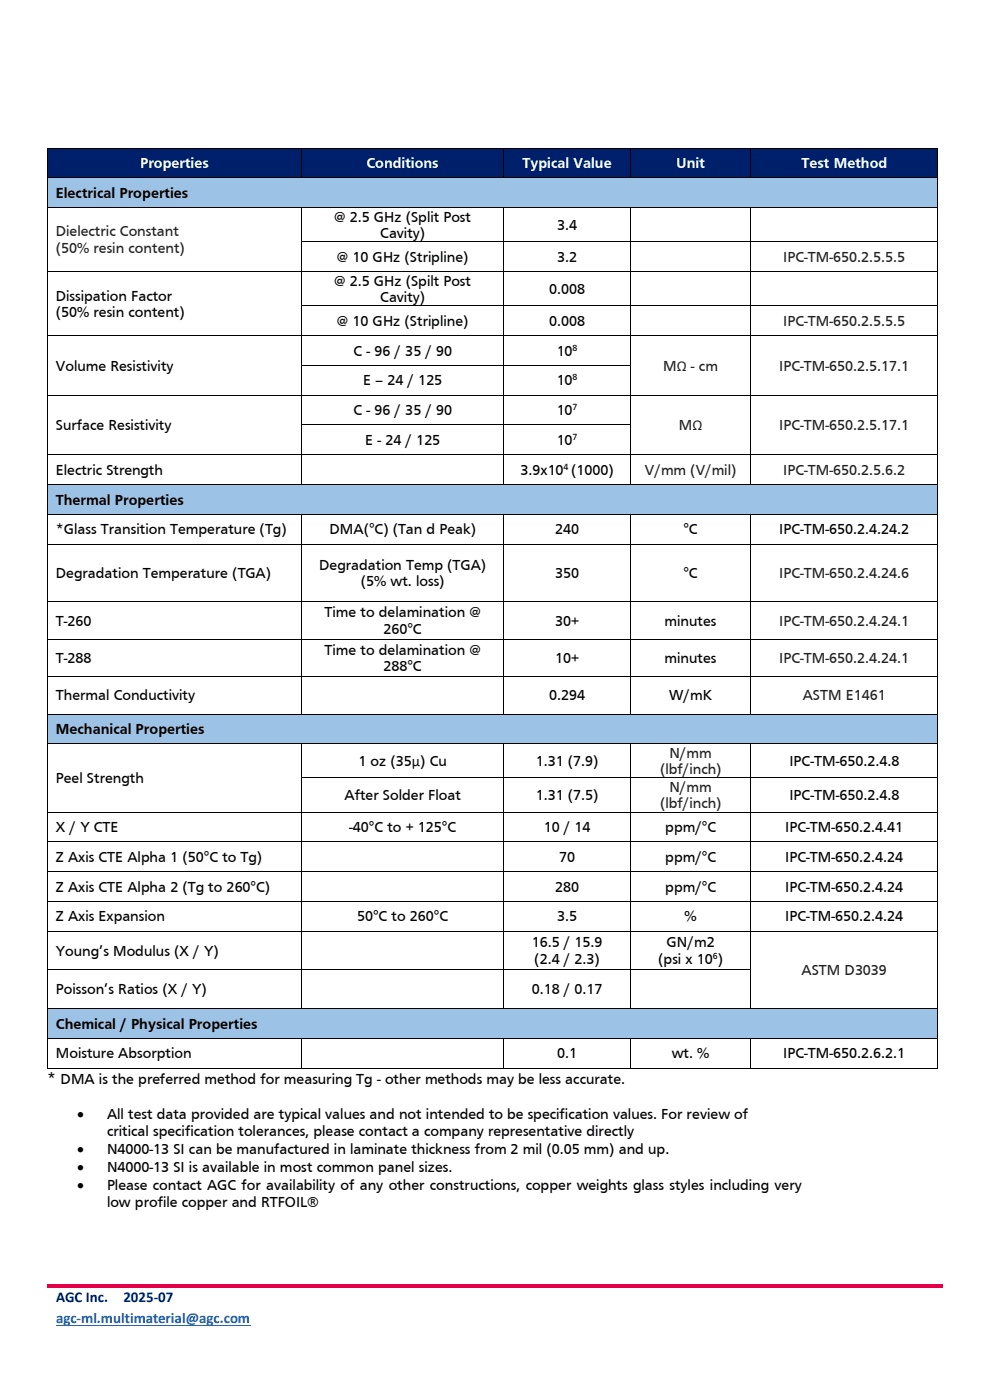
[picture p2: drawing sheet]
<svg xmlns="http://www.w3.org/2000/svg" width="210mm" height="297mm" viewBox="0 0 210 297" stroke-linecap="round" stroke-linejoin="round" font-family="sans-serif">
<defs><g id="words">
<text font-size="3.5" x="10" y="229.9">* DMA is the preferred method for measuring Tg - other methods may be less accurate.</text>
<g font-size="3.2" fill="#fff">
<text x="29.7" y="35.7">Properties</text>
<text x="77.7" y="35.7">Conditions</text>
<text x="110.8" y="35.7">Typical Value</text>
<text x="143.5" y="35.7">Unit</text>
<text x="170" y="35.7">Test Method</text>
</g>
<g font-size="3.2">
<text x="11.9" y="42">Electrical Properties</text>
<text x="70.9" y="47">@ 2.5 GHz (Split Post</text>
<text x="80.7" y="50.6">Cavity)</text>
<text x="118.2" y="48.8">3.4</text>
<text x="71.5" y="55.5">@ 10 GHz (Stripline)</text>
<text x="118.2" y="55.5">3.2</text>
<text x="11.9" y="63.8">Dissipation Factor</text>
<text x="70.9" y="60.6">@ 2.5 GHz (Spilt Post</text>
<text x="80.7" y="64.1">Cavity)</text>
<text x="116.5" y="62.4">0.008</text>
<text x="11.9" y="67.3">(50% resin content)</text>
<text x="71.5" y="69.1">@ 10 GHz (Stripline)</text>
<text x="116.5" y="69.1">0.008</text>
<text x="75" y="75.4">C - 96 / 35 / 90</text>
<text x="118.1" y="75.4">10</text>
<text x="11.9" y="78.6">Volume Resistivity</text>
<text x="77" y="81.8">E – 24 / 125</text>
<text x="118.1" y="81.8">10</text>
<text x="75" y="88.1">C - 96 / 35 / 90</text>
<text x="118.1" y="88.1">10</text>
<text x="11.9" y="91.2">Surface Resistivity</text>
<text x="77.5" y="94.4">E - 24 / 125</text>
<text x="118.1" y="94.4">10</text>
<text x="11.9" y="100.7">Electric Strength</text>
<text x="110.4" y="100.7">3.9x10 (1000)</text>
<text x="11.9" y="107">Thermal Properties</text>
<text x="11.9" y="113.3">*Glass Transition Temperature (Tg)</text>
<text x="69.9" y="113.3">DMA(°C) (Tan d Peak)</text>
<text x="117.8" y="113.3">240</text>
<text x="145" y="113.3">°C</text>
<text x="165.3" y="113.3">IPC-TM-650.2.4.24.2</text>
<text x="11.9" y="122.6">Degradation Temperature (TGA)</text>
<text x="67.7" y="120.9">Degradation Temp (TGA)</text>
<text x="76.6" y="124.4">(5% wt. loss)</text>
<text x="117.8" y="122.6">350</text>
<text x="145" y="122.6">°C</text>
<text x="68.9" y="131">Time to delamination @</text>
<text x="11.9" y="132.7">T-260</text>
<text x="81.3" y="134.5">260°C</text>
<text x="117.8" y="132.7">30+</text>
<text x="141" y="132.7">minutes</text>
<text x="11.9" y="140.6">T-288</text>
<text x="68.9" y="138.9">Time to delamination @</text>
<text x="81.3" y="142.4">288°C</text>
<text x="117.8" y="140.6">10+</text>
<text x="141" y="140.6">minutes</text>
<text x="11.9" y="148.6">Thermal Conductivity</text>
<text x="116.5" y="148.6">0.294</text>
<text x="142" y="148.6">W/mK</text>
<text x="11.9" y="155.7">Mechanical Properties</text>
<text x="11.9" y="166.1">Peel Strength</text>
<text x="76" y="162.5">1 oz (35µ) Cu</text>
<text x="113.6" y="162.5">1.31 (7.9)</text>
<text x="167.5" y="162.5">IPC-TM-650.2.4.8</text>
<text x="73.1" y="169.8">After Solder Float</text>
<text x="113.6" y="169.8">1.31 (7.5)</text>
<text x="167.5" y="169.8">IPC-TM-650.2.4.8</text>
<text x="11.9" y="176.6">X / Y CTE</text>
<text x="74.1" y="176.6">-40°C to + 125°C</text>
<text x="115.3" y="176.6">10 / 14</text>
<text x="141.1" y="176.6">ppm/°C</text>
<text x="166.6" y="176.6">IPC-TM-650.2.4.41</text>
<text x="11.9" y="182.9">Z Axis CTE Alpha 1 (50°C to Tg)</text>
<text x="118.6" y="182.9">70</text>
<text x="141.1" y="182.9">ppm/°C</text>
<text x="166.6" y="182.9">IPC-TM-650.2.4.24</text>
<text x="11.9" y="189.2">Z Axis CTE Alpha 2 (Tg to 260°C)</text>
<text x="117.8" y="189.2">280</text>
<text x="141.1" y="189.2">ppm/°C</text>
<text x="166.6" y="189.2">IPC-TM-650.2.4.24</text>
<text x="11.9" y="195.5">Z Axis Expansion</text>
<text x="75.8" y="195.5">50°C to 260°C</text>
<text x="118.2" y="195.5">3.5</text>
<text x="145.2" y="195.5">%</text>
<text x="166.6" y="195.5">IPC-TM-650.2.4.24</text>
<text x="11.9" y="202.8">Young’s Modulus (X / Y)</text>
<text x="112.8" y="201">16.5 / 15.9</text>
<text x="141.4" y="201">GN/m2</text>
<text x="113.4" y="204.5">(2.4 / 2.3)</text>
<text x="139.6" y="204.5">(psi x 10 )</text>
<text x="11.9" y="211">Poisson’s Ratios (X / Y)</text>
<text x="112.8" y="211">0.18 / 0.17</text>
<text x="11.9" y="218.3">Chemical / Physical Properties</text>
<text x="11.9" y="224.6">Moisture Absorption</text>
<text x="118.2" y="224.6">0.1</text>
<text x="142.5" y="224.6">wt. %</text>
<text x="166.2" y="224.6">IPC-TM-650.2.6.2.1</text>
<text x="16.3" y="237.4">•</text>
<text x="22.7" y="237.4">All test data provided are typical values and not intended to be specification values. For review of</text>
<text x="16.3" y="244.8">•</text>
<text x="22.7" y="240.9">critical specification tolerances, please contact a company representative directly</text>
<text x="22.7" y="244.8">N4000-13 SI can be manufactured in laminate thickness from 2 mil (0.05 mm) and up.</text>
<text x="16.3" y="248.7">•</text>
<text x="22.7" y="248.7">N4000-13 SI is available in most common panel sizes.</text>
<text x="16.3" y="252.5">•</text>
<text x="22.7" y="252.5">Please contact AGC for availability of any other constructions, copper weights glass styles including very</text>
<text x="22.7" y="256.1">low profile copper and RTFOIL®</text>
</g>
<g font-size="3.2" fill="#231f20">
<text x="11.9" y="50.2">Dielectric Constant</text>
<text x="11.9" y="53.7">(50% resin content)</text>
<text x="166.2" y="55.5">IPC-TM-650.2.5.5.5</text>
<text x="166.2" y="69.1">IPC-TM-650.2.5.5.5</text>
<text x="140.7" y="78.6">MΩ - cm</text>
<text x="165.3" y="78.6">IPC-TM-650.2.5.17.1</text>
<text x="144" y="91.2">MΩ</text>
<text x="165.3" y="91.2">IPC-TM-650.2.5.17.1</text>
<text x="136.8" y="100.7">V/mm (V/mil)</text>
<text x="166.2" y="100.7">IPC-TM-650.2.5.6.2</text>
<text x="165.3" y="122.6">IPC-TM-650.2.4.24.6</text>
<text x="165.3" y="132.7">IPC-TM-650.2.4.24.1</text>
<text x="165.3" y="140.6">IPC-TM-650.2.4.24.1</text>
<text x="170.3" y="148.6">ASTM E1461</text>
<text x="142" y="160.7">N/mm</text>
<text x="140" y="164.3">(lbf/inch)</text>
<text x="140" y="171.5">(lbf/inch)</text>
<text x="142" y="168">N/mm</text>
<text x="170" y="206.9">ASTM D3039</text>
</g>
<g font-size="3.2" fill="#001f6b">
<text x="11.9" y="276.3">AGC Inc.</text>
<text x="26.2" y="276.3">2025-07</text>
</g>
<text font-size="3.2" fill="#0563c1" x="11.9" y="280.7">agc-ml.multimaterial@agc.com</text>
<g font-size="1.9">
<text x="121.5" y="74.4">8</text>
<text x="121.5" y="80.7">8</text>
<text x="121.5" y="87">7</text>
<text x="121.5" y="93.4">7</text>
<text x="119.6" y="99.7">4</text>
<text x="151.2" y="203.5">6</text>
</g>
</g></defs>
<g fill="#001f6b">
<path d="M10.2 31.5h53.7v6.1h-53.7z" fill-rule="evenodd"/>
<path d="M11.9 32.8h50.3v3.6h-50.3z" fill-rule="evenodd"/>
<path d="M64 31.5h42.8v6.1h-42.8z" fill-rule="evenodd"/>
<path d="M65.8 32.8h39.3v3.6h-39.3z" fill-rule="evenodd"/>
<path d="M106.9 31.5h26.8v6.1h-26.8z" fill-rule="evenodd"/>
<path d="M108.6 32.8h23.5v3.6h-23.5z" fill-rule="evenodd"/>
<path d="M133.8 31.5h25.4v6.1h-25.4z" fill-rule="evenodd"/>
<path d="M135.5 32.8h22v3.6h-22z" fill-rule="evenodd"/>
<path d="M159.3 31.5h39.6v6.1h-39.6z" fill-rule="evenodd"/>
<path d="M161 32.8h36.2v3.6h-36.2z" fill-rule="evenodd"/>
</g>
<g fill="#000">
<path d="M10 31.3h.2v.2h-.2z" fill-rule="evenodd"/>
<path d="M10 31.3h.2v.2h-.2z" fill-rule="evenodd"/>
<path d="M63.9 31.3h.2v.2h-.2z" fill-rule="evenodd"/>
<path d="M106.8 31.3h.2v.2h-.2z" fill-rule="evenodd"/>
<path d="M133.7 31.3h.2v.2h-.2z" fill-rule="evenodd"/>
<path d="M159.2 31.3h.1v.2h-.1z" fill-rule="evenodd"/>
<path d="M198.9 31.3h.1v.2h-.1z" fill-rule="evenodd"/>
<path d="M198.9 31.3h.1v.2h-.1z" fill-rule="evenodd"/>
</g>
<path d="M10.1 31.5v6.1M10.2 31.4h53.7M64 31.5v6.1M64.1 31.4h42.7M106.9 31.5v6.1M107 31.4h26.7M133.8 31.5v6.1M133.9 31.4h25.3M159.3 31.5v6.1M159.3 31.4h39.6M199 31.5v6.1" fill="none" stroke="#000" stroke-width=".21"/>
<g fill="#9cc2e5">
<path d="M10.2 37.9h188.7v6.1h-188.7z" fill-rule="evenodd"/>
<path d="M11.9 39.1h185.3v3.6h-185.3z" fill-rule="evenodd"/>
</g>
<g fill="#000">
<path d="M10 37.6h.2v.2h-.2z" fill-rule="evenodd"/>
<path d="M63.9 37.6h.2v.2h-.2z" fill-rule="evenodd"/>
<path d="M106.8 37.6h.2v.2h-.2z" fill-rule="evenodd"/>
<path d="M133.7 37.6h.2v.2h-.2z" fill-rule="evenodd"/>
<path d="M159.2 37.6h.1v.2h-.1z" fill-rule="evenodd"/>
<path d="M198.9 37.6h.1v.2h-.1z" fill-rule="evenodd"/>
<path d="M10 44h.2v.2h-.2z" fill-rule="evenodd"/>
<path d="M10 51.2h.2v.2h-.2z" fill-rule="evenodd"/>
<path d="M10 57.5h.2v.2h-.2z" fill-rule="evenodd"/>
<path d="M63.9 44h.2v.2h-.2z" fill-rule="evenodd"/>
<path d="M63.9 51.2h.2v.2h-.2z" fill-rule="evenodd"/>
<path d="M63.9 57.5h.2v.2h-.2z" fill-rule="evenodd"/>
<path d="M106.8 44h.2v.2h-.2z" fill-rule="evenodd"/>
<path d="M106.8 51.2h.2v.2h-.2z" fill-rule="evenodd"/>
<path d="M106.8 57.5h.2v.2h-.2z" fill-rule="evenodd"/>
<path d="M133.7 44h.2v.2h-.2z" fill-rule="evenodd"/>
<path d="M133.7 51.2h.2v.2h-.2z" fill-rule="evenodd"/>
<path d="M133.7 57.5h.2v.2h-.2z" fill-rule="evenodd"/>
<path d="M159.2 44h.1v.2h-.1z" fill-rule="evenodd"/>
<path d="M159.2 51.2h.1v.2h-.1z" fill-rule="evenodd"/>
<path d="M159.2 57.5h.1v.2h-.1z" fill-rule="evenodd"/>
<path d="M198.9 44h.1v.2h-.1z" fill-rule="evenodd"/>
<path d="M198.9 51.2h.1v.2h-.1z" fill-rule="evenodd"/>
<path d="M198.9 57.5h.1v.2h-.1z" fill-rule="evenodd"/>
<path d="M10 64.8h.2v.2h-.2z" fill-rule="evenodd"/>
<path d="M10 71.1h.2v.2h-.2z" fill-rule="evenodd"/>
<path d="M10 77.4h.2v.2h-.2z" fill-rule="evenodd"/>
<path d="M63.9 64.8h.2v.2h-.2z" fill-rule="evenodd"/>
<path d="M63.9 71.1h.2v.2h-.2z" fill-rule="evenodd"/>
<path d="M63.9 77.4h.2v.2h-.2z" fill-rule="evenodd"/>
<path d="M106.8 64.8h.2v.2h-.2z" fill-rule="evenodd"/>
<path d="M106.8 71.1h.2v.2h-.2z" fill-rule="evenodd"/>
<path d="M106.8 77.4h.2v.2h-.2z" fill-rule="evenodd"/>
<path d="M133.7 64.8h.2v.2h-.2z" fill-rule="evenodd"/>
<path d="M133.7 71.1h.2v.2h-.2z" fill-rule="evenodd"/>
<path d="M133.7 77.4h.2v.2h-.2z" fill-rule="evenodd"/>
<path d="M159.2 64.8h.1v.2h-.1z" fill-rule="evenodd"/>
<path d="M159.2 71.1h.1v.2h-.1z" fill-rule="evenodd"/>
<path d="M159.2 77.4h.1v.2h-.1z" fill-rule="evenodd"/>
<path d="M198.9 64.8h.1v.2h-.1z" fill-rule="evenodd"/>
<path d="M198.9 71.1h.1v.2h-.1z" fill-rule="evenodd"/>
<path d="M198.9 77.4h.1v.2h-.1z" fill-rule="evenodd"/>
<path d="M10 83.7h.2v.2h-.2z" fill-rule="evenodd"/>
<path d="M10 90.1h.2v.1h-.2z" fill-rule="evenodd"/>
<path d="M10 96.4h.2v.1h-.2z" fill-rule="evenodd"/>
<path d="M63.9 83.7h.2v.2h-.2z" fill-rule="evenodd"/>
<path d="M63.9 90.1h.2v.1h-.2z" fill-rule="evenodd"/>
<path d="M63.9 96.4h.2v.1h-.2z" fill-rule="evenodd"/>
<path d="M106.8 83.7h.2v.2h-.2z" fill-rule="evenodd"/>
<path d="M106.8 90.1h.2v.1h-.2z" fill-rule="evenodd"/>
<path d="M106.8 96.4h.2v.1h-.2z" fill-rule="evenodd"/>
<path d="M133.7 83.7h.2v.2h-.2z" fill-rule="evenodd"/>
<path d="M133.7 90.1h.2v.1h-.2z" fill-rule="evenodd"/>
<path d="M133.7 96.4h.2v.1h-.2z" fill-rule="evenodd"/>
<path d="M159.2 83.7h.1v.2h-.1z" fill-rule="evenodd"/>
<path d="M159.2 90.1h.1v.1h-.1z" fill-rule="evenodd"/>
<path d="M159.2 96.4h.1v.1h-.1z" fill-rule="evenodd"/>
<path d="M198.9 83.7h.1v.2h-.1z" fill-rule="evenodd"/>
<path d="M198.9 90.1h.1v.1h-.1z" fill-rule="evenodd"/>
<path d="M198.9 96.4h.1v.1h-.1z" fill-rule="evenodd"/>
</g>
<g fill="none" stroke="#000" stroke-width=".21">
<path d="M10.1 37.8v6.2M10.2 37.7h53.7M64.1 37.7h42.7M107 37.7h26.7M133.9 37.7h25.3M159.3 37.7h39.6M199 37.8v6.2M10.1 44.2v7M10.1 51.4v6.1M10.1 57.7v7.1M10.2 44.1h53.7M10.2 57.6h53.7"/>
<path d="M64 44.2v7M64 51.4v6.1M64 57.7v7.1M64.1 44.1h42.7M64.1 51.3h42.7M64.1 57.6h42.7M106.9 44.2v7M106.9 51.4v6.1M106.9 57.7v7.1M107 44.1h26.7M107 51.3h26.7M107 57.6h26.7"/>
<path d="M133.8 44.2v7M133.8 51.4v6.1M133.8 57.7v7.1M133.9 44.1h25.3M133.9 51.3h25.3M133.9 57.6h25.3M159.3 44.2v7M159.3 51.4v6.1M159.3 57.7v7.1M159.3 44.1h39.6M159.3 51.3h39.6M159.3 57.6h39.6"/>
<path d="M199 44.2v7M199 51.4v6.1M199 57.7v7.1M10.1 65v6.1M10.1 71.3v6.1M10.1 77.6v6.1M10.2 71.2h53.7M64 65v6.1M64 71.3v6.1M64 77.6v6.1M64.1 64.9h42.7M64.1 71.2h42.7"/>
<path d="M64.1 77.5h42.7M106.9 65v6.1M106.9 71.3v6.1M106.9 77.6v6.1M107 64.9h26.7M107 71.2h26.7M107 77.5h26.7M133.8 65v6.1M133.8 71.3v6.1M133.8 77.6v6.1M133.9 64.9h25.3M133.9 71.2h25.3"/>
<path d="M159.3 65v6.1M159.3 71.3v6.1M159.3 77.6v6.1M159.3 64.9h39.6M159.3 71.2h39.6M199 65v6.1M199 71.3v6.1M199 77.6v6.1M10.1 83.9v6.2M10.1 90.2v6.2M10.1 96.5v6.2M10.2 83.8h53.7"/>
<path d="M10.2 96.4h53.7M64 83.9v6.2M64 90.2v6.2M64 96.5v6.2M64.1 83.8h42.7M64.1 90.1h42.7M64.1 96.4h42.7M106.9 83.9v6.2M106.9 90.2v6.2M106.9 96.5v6.2M107 83.8h26.7M107 90.1h26.7"/>
<path d="M107 96.4h26.7M133.8 83.9v6.2M133.8 90.2v6.2M133.8 96.5v6.2M133.9 83.8h25.3M133.9 96.4h25.3M159.3 83.9v6.2M159.3 90.2v6.2M159.3 96.5v6.2M159.3 83.8h39.6M159.3 96.4h39.6M199 83.9v6.2"/>
<path d="M199 90.2v6.2M199 96.5v6.2"/>
</g>
<g fill="#9cc2e5">
<path d="M10.2 102.9h188.7v6.1h-188.7z" fill-rule="evenodd"/>
<path d="M11.9 104.2h185.3v3.5h-185.3z" fill-rule="evenodd"/>
</g>
<g fill="#000">
<path d="M10 102.7h.2v.2h-.2z" fill-rule="evenodd"/>
<path d="M63.9 102.7h.2v.2h-.2z" fill-rule="evenodd"/>
<path d="M106.8 102.7h.2v.2h-.2z" fill-rule="evenodd"/>
<path d="M133.7 102.7h.2v.2h-.2z" fill-rule="evenodd"/>
<path d="M159.2 102.7h.1v.2h-.1z" fill-rule="evenodd"/>
<path d="M198.9 102.7h.1v.2h-.1z" fill-rule="evenodd"/>
</g>
<path d="M10.1 102.9v6.1M10.2 102.8h53.7M64.1 102.8h42.7M107 102.8h26.7M133.9 102.8h25.3M159.3 102.8h39.6M199 102.9v6.1" fill="none" stroke="#000" stroke-width=".21"/>
<g fill="#fff">
<path d="M64 109.2h42.8v6.1h-42.8z" fill-rule="evenodd"/>
<path d="M65.8 110.5h39.3v3.5h-39.3z" fill-rule="evenodd"/>
<path d="M106.9 109.2h26.8v6.1h-26.8z" fill-rule="evenodd"/>
<path d="M108.6 110.5h23.5v3.5h-23.5z" fill-rule="evenodd"/>
</g>
<g fill="#000">
<path d="M10 109h.2v.2h-.2z" fill-rule="evenodd"/>
<path d="M63.9 109h.2v.2h-.2z" fill-rule="evenodd"/>
<path d="M106.8 109h.2v.2h-.2z" fill-rule="evenodd"/>
<path d="M133.7 109h.2v.2h-.2z" fill-rule="evenodd"/>
<path d="M159.2 109h.1v.2h-.1z" fill-rule="evenodd"/>
<path d="M198.9 109h.1v.2h-.1z" fill-rule="evenodd"/>
</g>
<path d="M10.1 109.2v6.1M10.2 109.1h53.7M64 109.2v6.1M64.1 109.1h42.7M106.9 109.2v6.1M107 109.1h26.7M133.8 109.2v6.1M133.9 109.1h25.3M159.3 109.2v6.1M159.3 109.1h39.6M199 109.2v6.1" fill="none" stroke="#000" stroke-width=".21"/>
<g fill="#fff">
<path d="M10.2 115.5h53.7v12.1h-53.7z" fill-rule="evenodd"/>
<path d="M11.9 119.8h50.3v3.5h-50.3z" fill-rule="evenodd"/>
<path d="M64 115.5h42.8v12.1h-42.8z" fill-rule="evenodd"/>
<path d="M65.8 118h39.3v3.6h-39.3z" fill-rule="evenodd"/>
<path d="M65.8 121.6h39.3v3.5h-39.3z" fill-rule="evenodd"/>
<path d="M106.9 115.5h26.8v12.1h-26.8z" fill-rule="evenodd"/>
<path d="M108.6 119.8h23.5v3.5h-23.5z" fill-rule="evenodd"/>
</g>
<g fill="#000">
<path d="M10 115.3h.2v.2h-.2z" fill-rule="evenodd"/>
<path d="M63.9 115.3h.2v.2h-.2z" fill-rule="evenodd"/>
<path d="M106.8 115.3h.2v.2h-.2z" fill-rule="evenodd"/>
<path d="M133.7 115.3h.2v.2h-.2z" fill-rule="evenodd"/>
<path d="M159.2 115.3h.1v.2h-.1z" fill-rule="evenodd"/>
<path d="M198.9 115.3h.1v.2h-.1z" fill-rule="evenodd"/>
</g>
<path d="M10.1 115.5v12.1M10.2 115.4h53.7M64 115.5v12.1M64.1 115.4h42.7M106.9 115.5v12.1M107 115.4h26.7M133.8 115.5v12.1M133.9 115.4h25.3M159.3 115.5v12.1M159.3 115.4h39.6M199 115.5v12.1" fill="none" stroke="#000" stroke-width=".21"/>
<g fill="#fff">
<path d="M10.2 127.7h53.7v7.8h-53.7z" fill-rule="evenodd"/>
<path d="M11.9 129.9h50.3v3.5h-50.3z" fill-rule="evenodd"/>
<path d="M64 127.7h42.8v7.8h-42.8z" fill-rule="evenodd"/>
<path d="M65.8 128.1h39.3v3.5h-39.3z" fill-rule="evenodd"/>
<path d="M65.8 131.6h39.3v3.5h-39.3z" fill-rule="evenodd"/>
<path d="M106.9 127.7h26.8v7.8h-26.8z" fill-rule="evenodd"/>
<path d="M108.6 129.9h23.5v3.5h-23.5z" fill-rule="evenodd"/>
</g>
<g fill="#000">
<path d="M10 127.6h.2v.1h-.2z" fill-rule="evenodd"/>
<path d="M63.9 127.6h.2v.1h-.2z" fill-rule="evenodd"/>
<path d="M106.8 127.6h.2v.1h-.2z" fill-rule="evenodd"/>
<path d="M133.7 127.6h.2v.1h-.2z" fill-rule="evenodd"/>
<path d="M159.2 127.6h.1v.1h-.1z" fill-rule="evenodd"/>
<path d="M198.9 127.6h.1v.1h-.1z" fill-rule="evenodd"/>
</g>
<path d="M10.1 127.7v7.8M10.2 127.7h53.7M64 127.7v7.8M64.1 127.7h42.7M106.9 127.7v7.8M107 127.7h26.7M133.8 127.7v7.8M133.9 127.7h25.3M159.3 127.7v7.8M159.3 127.7h39.6M199 127.7v7.8" fill="none" stroke="#000" stroke-width=".21"/>
<g fill="#fff">
<path d="M10.2 135.7h53.7v7.7h-53.7z" fill-rule="evenodd"/>
<path d="M11.9 137.8h50.3v3.5h-50.3z" fill-rule="evenodd"/>
<path d="M64 135.7h42.8v7.7h-42.8z" fill-rule="evenodd"/>
<path d="M65.8 136h39.3v3.5h-39.3z" fill-rule="evenodd"/>
<path d="M65.8 139.5h39.3v3.6h-39.3z" fill-rule="evenodd"/>
<path d="M106.9 135.7h26.8v7.7h-26.8z" fill-rule="evenodd"/>
<path d="M108.6 137.8h23.5v3.5h-23.5z" fill-rule="evenodd"/>
</g>
<g fill="#000">
<path d="M10 135.5h.2v.2h-.2z" fill-rule="evenodd"/>
<path d="M63.9 135.5h.2v.2h-.2z" fill-rule="evenodd"/>
<path d="M106.8 135.5h.2v.2h-.2z" fill-rule="evenodd"/>
<path d="M133.7 135.5h.2v.2h-.2z" fill-rule="evenodd"/>
<path d="M159.2 135.5h.1v.2h-.1z" fill-rule="evenodd"/>
<path d="M198.9 135.5h.1v.2h-.1z" fill-rule="evenodd"/>
</g>
<path d="M10.1 135.7v7.7M10.2 135.6h53.7M64 135.7v7.7M64.1 135.6h42.7M106.9 135.7v7.7M107 135.6h26.7M133.8 135.7v7.7M133.9 135.6h25.3M159.3 135.7v7.7M159.3 135.6h39.6M199 135.7v7.7" fill="none" stroke="#000" stroke-width=".21"/>
<g fill="#fff">
<path d="M10.2 143.6h53.7v7.8h-53.7z" fill-rule="evenodd"/>
<path d="M11.9 145.7h50.3v3.6h-50.3z" fill-rule="evenodd"/>
<path d="M64 143.6h42.8v7.8h-42.8z" fill-rule="evenodd"/>
<path d="M65.8 145.7h39.3v3.6h-39.3z" fill-rule="evenodd"/>
<path d="M106.9 143.6h26.8v7.8h-26.8z" fill-rule="evenodd"/>
<path d="M108.6 145.7h23.5v3.6h-23.5z" fill-rule="evenodd"/>
</g>
<g fill="#000">
<path d="M10 143.4h.2v.2h-.2z" fill-rule="evenodd"/>
<path d="M63.9 143.4h.2v.2h-.2z" fill-rule="evenodd"/>
<path d="M106.8 143.4h.2v.2h-.2z" fill-rule="evenodd"/>
<path d="M133.7 143.4h.2v.2h-.2z" fill-rule="evenodd"/>
<path d="M159.2 143.4h.1v.2h-.1z" fill-rule="evenodd"/>
<path d="M198.9 143.4h.1v.2h-.1z" fill-rule="evenodd"/>
</g>
<path d="M10.1 143.6v7.8M10.2 143.5h53.7M64 143.6v7.8M64.1 143.5h42.7M106.9 143.6v7.8M107 143.5h26.7M133.8 143.6v7.8M133.9 143.5h25.3M159.3 143.6v7.8M159.3 143.5h39.6M199 143.6v7.8" fill="none" stroke="#000" stroke-width=".21"/>
<g fill="#9cc2e5">
<path d="M10.2 151.6h188.7v6.1h-188.7z" fill-rule="evenodd"/>
<path d="M11.9 152.8h185.3v3.6h-185.3z" fill-rule="evenodd"/>
</g>
<g fill="#000">
<path d="M10 151.4h.2v.2h-.2z" fill-rule="evenodd"/>
<path d="M10 157.7h.2v.2h-.2z" fill-rule="evenodd"/>
<path d="M63.9 151.4h.2v.2h-.2z" fill-rule="evenodd"/>
<path d="M63.9 157.7h.2v.2h-.2z" fill-rule="evenodd"/>
<path d="M106.8 151.4h.2v.2h-.2z" fill-rule="evenodd"/>
<path d="M106.8 157.7h.2v.2h-.2z" fill-rule="evenodd"/>
<path d="M133.7 151.4h.2v.2h-.2z" fill-rule="evenodd"/>
<path d="M133.7 157.7h.2v.2h-.2z" fill-rule="evenodd"/>
<path d="M159.2 151.4h.1v.2h-.1z" fill-rule="evenodd"/>
<path d="M159.2 157.7h.1v.2h-.1z" fill-rule="evenodd"/>
<path d="M198.9 151.4h.1v.2h-.1z" fill-rule="evenodd"/>
<path d="M198.9 157.7h.1v.2h-.1z" fill-rule="evenodd"/>
<path d="M10 164.9h.2v.2h-.2z" fill-rule="evenodd"/>
<path d="M10 172.2h.2v.2h-.2z" fill-rule="evenodd"/>
<path d="M10 178.5h.2v.2h-.2z" fill-rule="evenodd"/>
<path d="M63.9 164.9h.2v.2h-.2z" fill-rule="evenodd"/>
<path d="M63.9 172.2h.2v.2h-.2z" fill-rule="evenodd"/>
<path d="M63.9 178.5h.2v.2h-.2z" fill-rule="evenodd"/>
<path d="M106.8 164.9h.2v.2h-.2z" fill-rule="evenodd"/>
<path d="M106.8 172.2h.2v.2h-.2z" fill-rule="evenodd"/>
<path d="M106.8 178.5h.2v.2h-.2z" fill-rule="evenodd"/>
<path d="M133.7 164.9h.2v.2h-.2z" fill-rule="evenodd"/>
<path d="M133.7 172.2h.2v.2h-.2z" fill-rule="evenodd"/>
<path d="M133.7 178.5h.2v.2h-.2z" fill-rule="evenodd"/>
<path d="M159.2 164.9h.1v.2h-.1z" fill-rule="evenodd"/>
<path d="M159.2 172.2h.1v.2h-.1z" fill-rule="evenodd"/>
<path d="M159.2 178.5h.1v.2h-.1z" fill-rule="evenodd"/>
<path d="M198.9 164.9h.1v.2h-.1z" fill-rule="evenodd"/>
<path d="M198.9 172.2h.1v.2h-.1z" fill-rule="evenodd"/>
<path d="M198.9 178.5h.1v.2h-.1z" fill-rule="evenodd"/>
<path d="M10 184.9h.2v.1h-.2z" fill-rule="evenodd"/>
<path d="M10 191.2h.2v.1h-.2z" fill-rule="evenodd"/>
<path d="M10 197.5h.2v.1h-.2z" fill-rule="evenodd"/>
<path d="M63.9 184.9h.2v.1h-.2z" fill-rule="evenodd"/>
<path d="M63.9 191.2h.2v.1h-.2z" fill-rule="evenodd"/>
<path d="M63.9 197.5h.2v.1h-.2z" fill-rule="evenodd"/>
<path d="M106.8 184.9h.2v.1h-.2z" fill-rule="evenodd"/>
<path d="M106.8 191.2h.2v.1h-.2z" fill-rule="evenodd"/>
<path d="M106.8 197.5h.2v.1h-.2z" fill-rule="evenodd"/>
<path d="M133.7 184.9h.2v.1h-.2z" fill-rule="evenodd"/>
<path d="M133.7 191.2h.2v.1h-.2z" fill-rule="evenodd"/>
<path d="M133.7 197.5h.2v.1h-.2z" fill-rule="evenodd"/>
<path d="M159.2 184.9h.1v.1h-.1z" fill-rule="evenodd"/>
<path d="M159.2 191.2h.1v.1h-.1z" fill-rule="evenodd"/>
<path d="M159.2 197.5h.1v.1h-.1z" fill-rule="evenodd"/>
<path d="M198.9 184.9h.1v.1h-.1z" fill-rule="evenodd"/>
<path d="M198.9 191.2h.1v.1h-.1z" fill-rule="evenodd"/>
<path d="M198.9 197.5h.1v.1h-.1z" fill-rule="evenodd"/>
<path d="M10 205.7h.2v.1h-.2z" fill-rule="evenodd"/>
<path d="M63.9 205.7h.2v.1h-.2z" fill-rule="evenodd"/>
<path d="M106.8 205.7h.2v.1h-.2z" fill-rule="evenodd"/>
<path d="M133.7 205.7h.2v.1h-.2z" fill-rule="evenodd"/>
<path d="M159.2 205.7h.1v.1h-.1z" fill-rule="evenodd"/>
<path d="M198.9 205.7h.1v.1h-.1z" fill-rule="evenodd"/>
</g>
<g fill="none" stroke="#000" stroke-width=".21">
<path d="M10.1 151.6v6.1M10.1 157.9v7M10.2 151.5h53.7M10.2 157.8h53.7M64 157.9v7M64.1 151.5h42.7M64.1 157.8h42.7M106.9 157.9v7M107 151.5h26.7M107 157.8h26.7M133.8 157.9v7M133.9 151.5h25.3"/>
<path d="M133.9 157.8h25.3M159.3 157.9v7M159.3 151.5h39.6M159.3 157.8h39.6M199 151.6v6.1M199 157.9v7M10.1 165.1v7.1M10.1 172.4v6.1M10.1 178.7v6.2M10.2 172.3h53.7M10.2 178.6h53.7M64 165.1v7.1"/>
<path d="M64 172.4v6.1M64 178.7v6.2M64.1 165h42.7M64.1 172.3h42.7M64.1 178.6h42.7M106.9 165.1v7.1M106.9 172.4v6.1M106.9 178.7v6.2M107 165h26.7M107 172.3h26.7M107 178.6h26.7M133.8 165.1v7.1"/>
<path d="M133.8 172.4v6.1M133.8 178.7v6.2M133.9 165h25.3M133.9 172.3h25.3M133.9 178.6h25.3M159.3 165.1v7.1M159.3 172.4v6.1M159.3 178.7v6.2M159.3 165h39.6M159.3 172.3h39.6M159.3 178.6h39.6M199 165.1v7.1"/>
<path d="M199 172.4v6.1M199 178.7v6.2M10.1 185v6.2M10.1 191.3v6.2M10.1 197.6v8.1M10.2 184.9h53.7M10.2 191.2h53.7M10.2 197.6h53.7M64 185v6.2M64 191.3v6.2M64 197.6v8.1M64.1 184.9h42.7"/>
<path d="M64.1 191.2h42.7M64.1 197.6h42.7M106.9 185v6.2M106.9 191.3v6.2M106.9 197.6v8.1M107 184.9h26.7M107 191.2h26.7M107 197.6h26.7M133.8 185v6.2M133.8 191.3v6.2M133.8 197.6v8.1M133.9 184.9h25.3"/>
<path d="M133.9 191.2h25.3M133.9 197.6h25.3M159.3 185v6.2M159.3 191.3v6.2M159.3 197.6v8.1M159.3 184.9h39.6M159.3 191.2h39.6M159.3 197.6h39.6M199 185v6.2M199 191.3v6.2M199 197.6v8.1M10.1 205.8v8.1"/>
<path d="M10.2 205.8h53.7M64 205.8v8.1M64.1 205.8h42.7M106.9 205.8v8.1M107 205.8h26.7M133.8 205.8v8.1M133.9 205.8h25.3M159.3 205.8v8.1M199 205.8v8.1"/>
</g>
<g fill="#9cc2e5">
<path d="M10.2 214.1h188.7v6.1h-188.7z" fill-rule="evenodd"/>
<path d="M11.9 215.4h185.3v3.5h-185.3z" fill-rule="evenodd"/>
</g>
<g fill="#000">
<path d="M10 213.9h.2v.2h-.2z" fill-rule="evenodd"/>
<path d="M63.9 213.9h.2v.2h-.2z" fill-rule="evenodd"/>
<path d="M106.8 213.9h.2v.2h-.2z" fill-rule="evenodd"/>
<path d="M133.7 213.9h.2v.2h-.2z" fill-rule="evenodd"/>
<path d="M159.2 213.9h.1v.2h-.1z" fill-rule="evenodd"/>
<path d="M198.9 213.9h.1v.2h-.1z" fill-rule="evenodd"/>
<path d="M10 220.2h.2v.2h-.2z" fill-rule="evenodd"/>
<path d="M10 226.6h.2v.1h-.2z" fill-rule="evenodd"/>
<path d="M10 226.6h.2v.1h-.2z" fill-rule="evenodd"/>
<path d="M63.9 220.2h.2v.2h-.2z" fill-rule="evenodd"/>
<path d="M63.9 226.6h.2v.1h-.2z" fill-rule="evenodd"/>
<path d="M106.8 220.2h.2v.2h-.2z" fill-rule="evenodd"/>
<path d="M106.8 226.6h.2v.1h-.2z" fill-rule="evenodd"/>
<path d="M133.7 220.2h.2v.2h-.2z" fill-rule="evenodd"/>
<path d="M133.7 226.6h.2v.1h-.2z" fill-rule="evenodd"/>
<path d="M159.2 220.2h.1v.2h-.1z" fill-rule="evenodd"/>
<path d="M159.2 226.6h.1v.1h-.1z" fill-rule="evenodd"/>
<path d="M198.9 220.2h.1v.2h-.1z" fill-rule="evenodd"/>
<path d="M198.9 226.6h.1v.1h-.1z" fill-rule="evenodd"/>
<path d="M198.9 226.6h.1v.1h-.1z" fill-rule="evenodd"/>
</g>
<g fill="none" stroke="#000" stroke-width=".21">
<path d="M10.1 214.1v6.1M10.2 214h53.7M64.1 214h42.7M107 214h26.7M133.9 214h25.3M159.3 214h39.6M199 214.1v6.1M10.1 220.4v6.2M10.2 220.3h53.7M10.2 226.6h53.7M64 220.4v6.2M64.1 220.3h42.7"/>
<path d="M64.1 226.6h42.7M106.9 220.4v6.2M107 220.3h26.7M107 226.6h26.7M133.8 220.4v6.2M133.9 220.3h25.3M133.9 226.6h25.3M159.3 220.4v6.2M159.3 220.3h39.6M159.3 226.6h39.6M199 220.4v6.2"/>
</g>
<path d="M11.9 281.2h41.2" fill="none" stroke="#0563c1" stroke-width=".21"/>
<path d="M10 272.5h190v.8h-190z" fill-rule="evenodd" fill="#e40046"/>
<use href="#words"/>
</svg>
